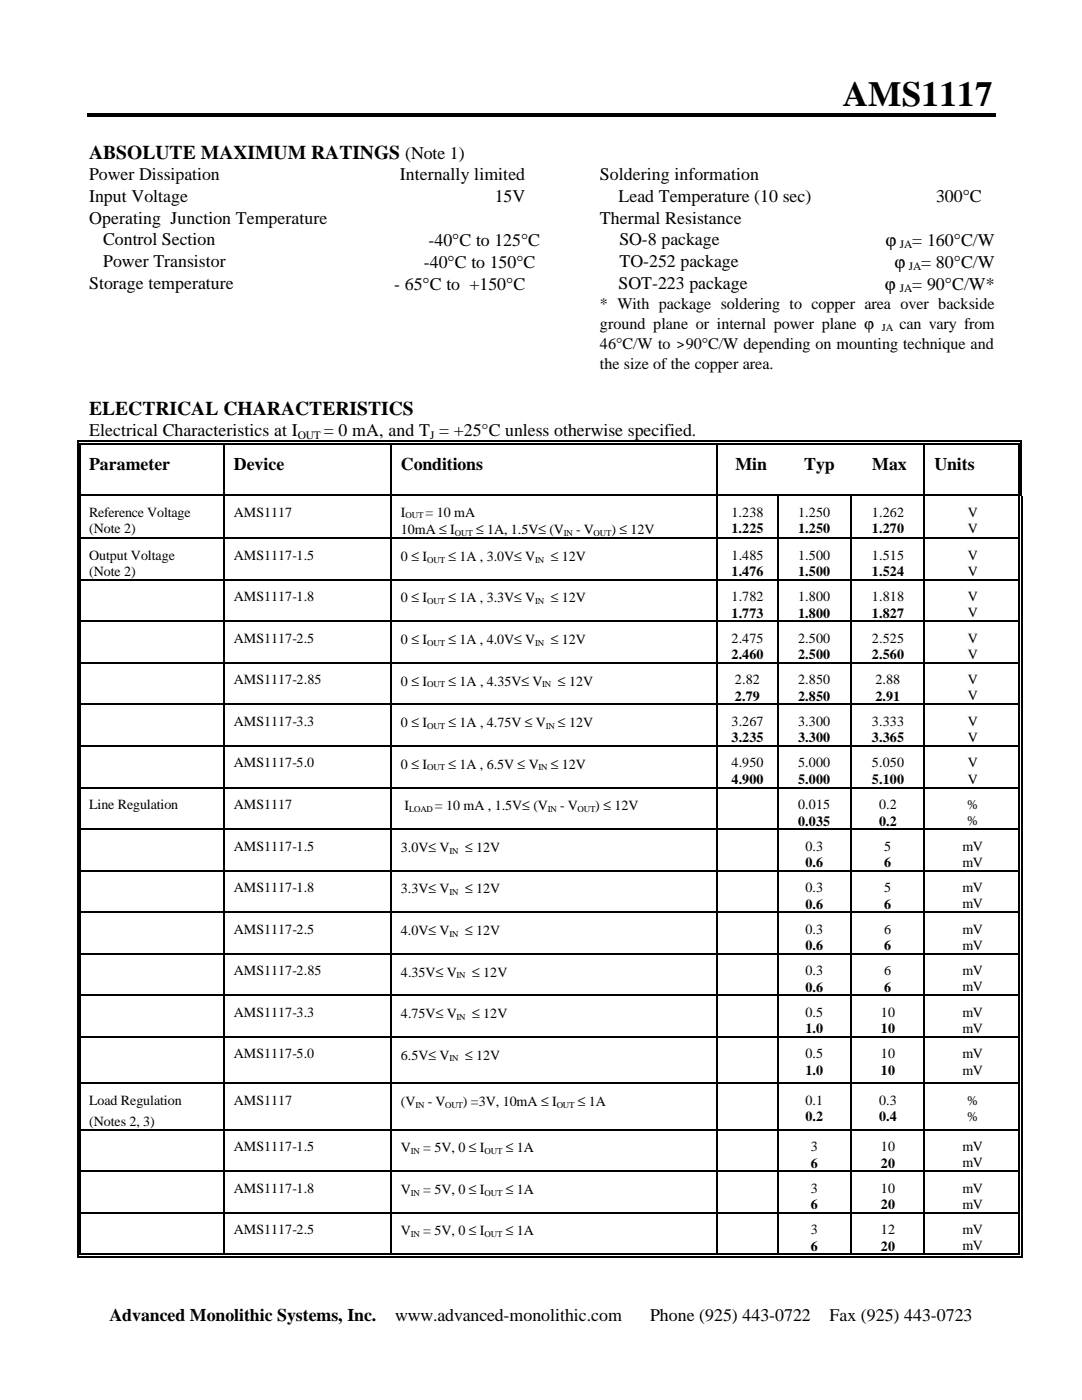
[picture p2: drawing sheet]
<svg xmlns="http://www.w3.org/2000/svg" width="216mm" height="279mm" viewBox="0 0 216 279" stroke-linecap="round" stroke-linejoin="round" font-family="sans-serif">
<defs><g id="words">
<text font-size="7" x="168.1" y="21.1">AMS1117</text>
<g font-size="3.9">
<text x="17.8" y="31.8">ABSOLUTE MAXIMUM RATINGS (Note 1)</text>
<text x="17.8" y="82.8">ELECTRICAL CHARACTERISTICS</text>
</g>
<g font-size="3.6">
<text x="17.8" y="36">Power Dissipation</text>
<text x="79.8" y="36">Internally limited</text>
<text x="119.7" y="36">Soldering information</text>
<text x="17.8" y="40.2">Input Voltage</text>
<text x="98.7" y="40.2">15V</text>
<text x="123.4" y="40.2">Lead Temperature (10 sec)</text>
<text x="186.8" y="40.4">300°C</text>
<text x="17.8" y="44.6">Operating Junction Temperature Range</text>
<text x="119.7" y="44.6">Thermal Resistance</text>
<text x="20.6" y="48.9">Control Section</text>
<text x="20.6" y="53.3">Power Transistor</text>
<text x="84.6" y="53.4">-40°C to 150°C</text>
<text x="85.5" y="49">-40°C to 125°C</text>
<text x="123.6" y="48.9">SO-8 package</text>
<text x="123.6" y="53.3">TO-252 package</text>
<text x="176.7" y="49">ϕ</text>
<text x="178.5" y="53.4">ϕ</text>
<text x="182" y="49">= 160°C/W</text>
<text x="183.8" y="53.4">= 80°C/W</text>
<text x="17.8" y="57.7">Storage temperature</text>
<text x="78.7" y="57.8">- 65°C to +150°C</text>
<text x="123.4" y="57.7">SOT-223 package</text>
<text x="176.5" y="57.8">ϕ</text>
<text x="182" y="57.8">= 90°C/W*</text>
<text x="17.8" y="87">Electrical Characteristics at I</text>
<text x="64.6" y="87">= 0 mA, and T = +25°C unless otherwise specified.</text>
<text x="17.8" y="93.7">Parameter</text>
<text x="46.7" y="93.7">Device</text>
<text x="80" y="93.7">Conditions</text>
<text x="146.7" y="93.7">Min</text>
<text x="160.5" y="93.7">Typ</text>
<text x="174" y="93.7">Max</text>
<text x="186.4" y="93.7">Units</text>
<text x="21.8" y="263.6">Advanced Monolithic Systems, Inc.</text>
<text x="78.8" y="263.6">www.advanced-monolithic.com</text>
<text x="129.7" y="263.6">Phone (925) 443-0722</text>
<text x="165.5" y="263.6">Fax (925) 443-0723</text>
</g>
<g font-size="3.2">
<text x="119.7" y="61.7">* With package soldering to copper area over backside</text>
<text x="119.7" y="65.7">ground plane or internal power plane ϕ</text>
<text x="179.5" y="65.7">can vary from</text>
<text x="119.7" y="69.7">46°C/W to &gt;90°C/W depending on mounting technique and</text>
<text x="119.7" y="73.6">the size of the copper area.</text>
</g>
<g font-size="2.8">
<text x="17.8" y="103.1">Reference Voltage</text>
<text x="17.8" y="106.3">(Note 2)</text>
<text x="46.7" y="103.1">AMS1117</text>
<text x="80" y="106.6">10mA ≤ I</text>
<text x="80" y="103.1">I</text>
<text x="84.9" y="103.1">= 10 mA</text>
<text x="95" y="106.6">≤ 1A, 1.5V≤ (V</text>
<text x="115" y="106.6">- V</text>
<text x="122" y="106.6">) ≤ 12V</text>
<text x="146" y="103.1">1.238</text>
<text x="146" y="106.4">1.225</text>
<text x="159.3" y="103.1">1.250</text>
<text x="159.3" y="106.4">1.250</text>
<text x="174" y="103.1">1.262</text>
<text x="174" y="106.4">1.270</text>
<text x="193.1" y="103.1">V</text>
<text x="193.1" y="106.3">V</text>
<text x="17.8" y="111.7">Output Voltage</text>
<text x="46.7" y="111.7">AMS1117-1.5</text>
<text x="80" y="111.9">0 ≤ I</text>
<text x="89.5" y="111.9">≤ 1A , 3.0V≤ V</text>
<text x="109.9" y="111.9">≤ 12V</text>
<text x="146" y="111.7">1.485</text>
<text x="159.3" y="111.7">1.500</text>
<text x="174" y="111.7">1.515</text>
<text x="193.1" y="111.7">V</text>
<text x="17.8" y="114.9">(Note 2)</text>
<text x="46.7" y="120">AMS1117-1.8</text>
<text x="146" y="115">1.476</text>
<text x="146" y="120">1.782</text>
<text x="159.3" y="115">1.500</text>
<text x="159.3" y="120">1.800</text>
<text x="174" y="115">1.524</text>
<text x="174" y="120">1.818</text>
<text x="193.1" y="114.9">V</text>
<text x="193.1" y="120">V</text>
<text x="80" y="120.2">0 ≤ I</text>
<text x="89.5" y="120.2">≤ 1A , 3.3V≤ V</text>
<text x="109.9" y="120.2">≤ 12V</text>
<text x="146" y="123.3">1.773</text>
<text x="159.3" y="123.3">1.800</text>
<text x="174" y="123.3">1.827</text>
<text x="193.1" y="123.2">V</text>
<text x="46.7" y="128.3">AMS1117-2.5</text>
<text x="80" y="128.5">0 ≤ I</text>
<text x="89.5" y="128.5">≤ 1A , 4.0V≤ V</text>
<text x="109.9" y="128.5">≤ 12V</text>
<text x="146" y="128.3">2.475</text>
<text x="146" y="131.6">2.460</text>
<text x="159.3" y="128.3">2.500</text>
<text x="159.3" y="131.6">2.500</text>
<text x="174" y="128.3">2.525</text>
<text x="174" y="131.6">2.560</text>
<text x="193.1" y="128.3">V</text>
<text x="193.1" y="131.5">V</text>
<text x="46.7" y="136.6">AMS1117-2.85</text>
<text x="80" y="136.8">0 ≤ I</text>
<text x="89.5" y="136.8">≤ 1A , 4.35V≤ V</text>
<text x="111.3" y="136.8">≤ 12V</text>
<text x="146.6" y="136.6">2.82</text>
<text x="159.3" y="136.6">2.850</text>
<text x="174.7" y="136.6">2.88</text>
<text x="193.1" y="136.6">V</text>
<text x="146.6" y="139.9">2.79</text>
<text x="159.3" y="139.9">2.850</text>
<text x="174.7" y="139.9">2.91</text>
<text x="193.1" y="139.8">V</text>
<text x="46.7" y="144.9">AMS1117-3.3</text>
<text x="80" y="145.1">0 ≤ I</text>
<text x="89.5" y="145.1">≤ 1A , 4.75V ≤ V</text>
<text x="111.3" y="145.1">≤ 12V</text>
<text x="146" y="144.9">3.267</text>
<text x="146" y="148.2">3.235</text>
<text x="159.3" y="144.9">3.300</text>
<text x="159.3" y="148.2">3.300</text>
<text x="174" y="144.9">3.333</text>
<text x="174" y="148.2">3.365</text>
<text x="193.1" y="144.9">V</text>
<text x="193.1" y="148.1">V</text>
<text x="46.7" y="153.2">AMS1117-5.0</text>
<text x="80" y="153.4">0 ≤ I</text>
<text x="89.5" y="153.4">≤ 1A , 6.5V ≤ V</text>
<text x="109.9" y="153.4">≤ 12V</text>
<text x="146" y="153.2">4.950</text>
<text x="159.3" y="153.2">5.000</text>
<text x="174" y="153.2">5.050</text>
<text x="193.1" y="153.2">V</text>
<text x="17.8" y="161.5">Line Regulation</text>
<text x="46.7" y="161.5">AMS1117</text>
<text x="80.7" y="161.7">I</text>
<text x="86.8" y="161.7">= 10 mA , 1.5V≤ (V</text>
<text x="111.8" y="161.7">- V</text>
<text x="118.8" y="161.7">) ≤ 12V</text>
<text x="146" y="156.5">4.900</text>
<text x="159.3" y="161.5">0.015</text>
<text x="159.3" y="156.5">5.000</text>
<text x="174" y="156.5">5.100</text>
<text x="175.4" y="161.5">0.2</text>
<text x="193" y="161.5">%</text>
<text x="193.1" y="156.4">V</text>
<text x="159.3" y="164.8">0.035</text>
<text x="175.4" y="164.8">0.2</text>
<text x="193" y="164.7">%</text>
<text x="46.7" y="169.8">AMS1117-1.5</text>
<text x="80" y="170">3.0V≤ V</text>
<text x="92.8" y="170">≤ 12V</text>
<text x="160.7" y="169.8">0.3</text>
<text x="160.7" y="173.1">0.6</text>
<text x="176.4" y="169.8">5</text>
<text x="176.4" y="173.1">6</text>
<text x="192" y="169.8">mV</text>
<text x="192" y="173">mV</text>
<text x="46.7" y="178.1">AMS1117-1.8</text>
<text x="80" y="178.3">3.3V≤ V</text>
<text x="92.8" y="178.3">≤ 12V</text>
<text x="160.7" y="178.1">0.3</text>
<text x="176.4" y="178.1">5</text>
<text x="192" y="178.1">mV</text>
<text x="160.7" y="181.4">0.6</text>
<text x="176.4" y="181.4">6</text>
<text x="192" y="181.3">mV</text>
<text x="46.7" y="186.4">AMS1117-2.5</text>
<text x="80" y="186.6">4.0V≤ V</text>
<text x="92.8" y="186.6">≤ 12V</text>
<text x="160.7" y="186.4">0.3</text>
<text x="160.7" y="189.7">0.6</text>
<text x="176.4" y="186.4">6</text>
<text x="176.4" y="189.7">6</text>
<text x="192" y="186.4">mV</text>
<text x="192" y="189.6">mV</text>
<text x="46.7" y="194.6">AMS1117-2.85</text>
<text x="80" y="194.9">4.35V≤ V</text>
<text x="94.2" y="194.9">≤ 12V</text>
<text x="160.7" y="194.6">0.3</text>
<text x="160.7" y="198">0.6</text>
<text x="176.4" y="194.6">6</text>
<text x="176.4" y="198">6</text>
<text x="192" y="194.6">mV</text>
<text x="192" y="197.9">mV</text>
<text x="46.7" y="202.9">AMS1117-3.3</text>
<text x="80" y="203.2">4.75V≤ V</text>
<text x="94.2" y="203.2">≤ 12V</text>
<text x="160.7" y="202.9">0.5</text>
<text x="175.8" y="202.9">10</text>
<text x="192" y="202.9">mV</text>
<text x="160.7" y="206.2">1.0</text>
<text x="175.8" y="206.2">10</text>
<text x="192" y="206.2">mV</text>
<text x="46.7" y="211.2">AMS1117-5.0</text>
<text x="80" y="211.5">6.5V≤ V</text>
<text x="92.8" y="211.5">≤ 12V</text>
<text x="160.7" y="211.2">0.5</text>
<text x="160.7" y="214.5">1.0</text>
<text x="175.8" y="211.2">10</text>
<text x="175.8" y="214.5">10</text>
<text x="192" y="211.2">mV</text>
<text x="192" y="214.5">mV</text>
<text x="17.8" y="220.5">Load Regulation</text>
<text x="46.7" y="220.5">AMS1117</text>
<text x="80" y="220.7">(V</text>
<text x="85.3" y="220.7">- V</text>
<text x="92.4" y="220.7">) =3V, 10mA ≤ I</text>
<text x="115.3" y="220.7">≤ 1A</text>
<text x="160.7" y="220.5">0.1</text>
<text x="175.4" y="220.5">0.3</text>
<text x="193" y="220.5">%</text>
<text x="17.8" y="224.6">(Notes 2, 3)</text>
<text x="160.7" y="223.8">0.2</text>
<text x="175.4" y="223.8">0.4</text>
<text x="193" y="223.7">%</text>
<text x="46.7" y="229.7">AMS1117-1.5</text>
<text x="80" y="230">V</text>
<text x="84.4" y="230">= 5V, 0 ≤ I</text>
<text x="100.9" y="230">≤ 1A</text>
<text x="161.8" y="229.7">3</text>
<text x="161.8" y="233">6</text>
<text x="175.8" y="229.7">10</text>
<text x="175.8" y="233">20</text>
<text x="192" y="229.7">mV</text>
<text x="192" y="232.9">mV</text>
<text x="46.7" y="238">AMS1117-1.8</text>
<text x="80" y="238.3">V</text>
<text x="84.4" y="238.3">= 5V, 0 ≤ I</text>
<text x="100.9" y="238.3">≤ 1A</text>
<text x="161.8" y="238">3</text>
<text x="175.8" y="238">10</text>
<text x="192" y="238">mV</text>
<text x="161.8" y="241.3">6</text>
<text x="175.8" y="241.3">20</text>
<text x="192" y="241.2">mV</text>
<text x="46.7" y="246.3">AMS1117-2.5</text>
<text x="80" y="246.5">V</text>
<text x="84.4" y="246.5">= 5V, 0 ≤ I</text>
<text x="100.9" y="246.5">≤ 1A</text>
<text x="161.8" y="246.3">3</text>
<text x="161.8" y="249.6">6</text>
<text x="175.8" y="246.3">12</text>
<text x="175.8" y="249.6">20</text>
<text x="192" y="246.3">mV</text>
<text x="192" y="249.5">mV</text>
</g>
<g font-size="2.3">
<text x="179.6" y="49.5">JA</text>
<text x="181.4" y="53.9">JA</text>
<text x="179.6" y="58.3">JA</text>
<text x="59.4" y="87.5">OUT</text>
<text x="85.9" y="87.5">J</text>
</g>
<text font-size="2.1" x="175.9" y="66">JA</text>
<g font-size="1.8">
<text x="80.9" y="103.5">OUT</text>
<text x="90.8" y="106.9">OUT</text>
<text x="112.5" y="106.9">IN</text>
<text x="118.4" y="106.9">OUT</text>
<text x="85.3" y="112.3">OUT</text>
<text x="106.8" y="112.3">IN</text>
<text x="85.3" y="120.6">OUT</text>
<text x="106.8" y="120.6">IN</text>
<text x="85.3" y="128.9">OUT</text>
<text x="106.8" y="128.9">IN</text>
<text x="85.3" y="137.2">OUT</text>
<text x="108.2" y="137.2">IN</text>
<text x="85.3" y="145.5">OUT</text>
<text x="108.9" y="145.5">IN</text>
<text x="85.3" y="153.8">OUT</text>
<text x="107.4" y="153.8">IN</text>
<text x="81.6" y="162.1">LOAD</text>
<text x="109.3" y="162.1">IN</text>
<text x="115.2" y="162.1">OUT</text>
<text x="89.7" y="170.3">IN</text>
<text x="89.7" y="178.6">IN</text>
<text x="89.7" y="186.9">IN</text>
<text x="91.1" y="195.2">IN</text>
<text x="91.1" y="203.5">IN</text>
<text x="89.7" y="211.8">IN</text>
<text x="82.9" y="221.1">IN</text>
<text x="88.8" y="221.1">OUT</text>
<text x="111.1" y="221.1">OUT</text>
<text x="82" y="230.3">IN</text>
<text x="96.7" y="230.3">OUT</text>
<text x="82" y="238.6">IN</text>
<text x="96.7" y="238.6">OUT</text>
<text x="82" y="246.9">IN</text>
<text x="96.7" y="246.9">OUT</text>
</g>
</g></defs>
<g fill="#000">
<path d="M17.3 22.6h181.3v.8h-181.3zM15.4 87.9h.3v.7h-.3zM15.4 87.9h.8v.2h-.8zM15.4 98.7h.3v.3h-.3zM15.9 88.4h.3v.2h-.3zM15.9 98.7h.3v.3h-.3zM44.6 87.9h.8v.2h-.8zM44.6 88.4h.8v.2h-.8zM44.6 98.7h.3v.3h-.3zM78 87.9h.7v.2h-.7zM78 88.4h.7v.2h-.7zM78 98.7h.2v.3h-.2z"/>
<path d="M143 87.9h.8v.2h-.8zM143 88.4h.8v.2h-.8zM143 98.7h.3v.3h-.3zM155 98.7h.3v.3h-.3zM169.8 98.7h.2v.3h-.2zM184.3 87.9h.8v.2h-.8zM184.3 88.4h.8v.2h-.8zM184.3 98.7h.3v.3h-.3zM203.1 87.9h.8v.2h-.8zM203.1 88.4h.3v.2h-.3zM203.1 98.7h.3v.3h-.3zM203.4 98.7h.5v.3h-.5z"/>
<path d="M203.6 87.9h.3v.7h-.3zM15.4 107.3h.3v.2h-.3zM15.4 115.6h.3v.2h-.3zM15.9 107.3h.3v.2h-.3zM15.9 115.6h.3v.2h-.3zM44.6 107.3h.3v.2h-.3zM44.6 115.6h.3v.2h-.3zM78 107.3h.2v.2h-.2zM78 115.6h.2v.2h-.2zM143 107.3h.3v.2h-.3zM143 115.6h.3v.2h-.3zM155 107.3h.3v.2h-.3z"/>
<path d="M155 115.6h.3v.2h-.3zM169.8 107.3h.2v.2h-.2zM169.8 115.6h.2v.2h-.2zM184.3 107.3h.3v.2h-.3zM184.3 115.6h.3v.2h-.3zM203.2 107.3h.3v.2h-.3zM203.2 115.6h.3v.2h-.3zM203.7 107.3h.3v.2h-.3zM203.7 115.6h.3v.2h-.3zM15.4 123.9h.3v.2h-.3zM15.4 132.2h.3v.2h-.3zM15.9 123.9h.3v.2h-.3z"/>
<path d="M15.9 132.2h.3v.2h-.3zM44.6 123.9h.3v.2h-.3zM44.6 132.2h.3v.2h-.3zM78 123.9h.2v.2h-.2zM78 132.2h.2v.2h-.2zM143 123.9h.3v.2h-.3zM143 132.2h.3v.2h-.3zM155 123.9h.3v.2h-.3zM155 132.2h.3v.2h-.3zM169.8 123.9h.2v.2h-.2zM169.8 132.2h.2v.2h-.2zM184.3 123.9h.3v.2h-.3z"/>
<path d="M184.3 132.2h.3v.2h-.3zM203.2 123.9h.3v.2h-.3zM203.2 132.2h.3v.2h-.3zM203.7 123.9h.3v.2h-.3zM203.7 132.2h.3v.2h-.3zM15.4 140.5h.3v.2h-.3zM15.4 148.8h.3v.2h-.3zM15.4 157.1h.3v.2h-.3zM15.9 140.5h.3v.2h-.3zM15.9 148.8h.3v.2h-.3zM15.9 157.1h.3v.2h-.3zM44.6 140.5h.3v.2h-.3z"/>
<path d="M44.6 148.8h.3v.2h-.3zM44.6 157.1h.3v.2h-.3zM78 140.5h.2v.2h-.2zM78 148.8h.2v.2h-.2zM78 157.1h.2v.2h-.2zM143 140.5h.3v.2h-.3zM143 148.8h.3v.2h-.3zM143 157.1h.3v.2h-.3zM155 140.5h.3v.2h-.3zM155 148.8h.3v.2h-.3zM155 157.1h.3v.2h-.3zM169.8 140.5h.2v.2h-.2z"/>
<path d="M169.8 148.8h.2v.2h-.2zM169.8 157.1h.2v.2h-.2zM184.3 140.5h.3v.2h-.3zM184.3 148.8h.3v.2h-.3zM184.3 157.1h.3v.2h-.3zM203.2 140.5h.3v.2h-.3zM203.2 148.8h.3v.2h-.3zM203.2 157.1h.3v.2h-.3zM203.7 140.5h.3v.2h-.3zM203.7 148.8h.3v.2h-.3zM203.7 157.1h.3v.2h-.3zM15.4 165.4h.3v.2h-.3z"/>
<path d="M15.4 173.7h.3v.2h-.3zM15.9 165.4h.3v.2h-.3zM15.9 173.7h.3v.2h-.3zM44.6 165.4h.3v.2h-.3zM44.6 173.7h.3v.2h-.3zM78 165.4h.2v.2h-.2zM78 173.7h.2v.2h-.2zM143 165.4h.3v.2h-.3zM143 173.7h.3v.2h-.3zM155 165.4h.3v.2h-.3zM155 173.7h.3v.2h-.3zM169.8 165.4h.2v.2h-.2z"/>
<path d="M169.8 173.7h.2v.2h-.2zM184.3 165.4h.3v.2h-.3zM184.3 173.7h.3v.2h-.3zM203.2 165.4h.3v.2h-.3zM203.2 173.7h.3v.2h-.3zM203.7 165.4h.3v.2h-.3zM203.7 173.7h.3v.2h-.3zM15.4 181.9h.3v.3h-.3zM15.4 190.2h.3v.3h-.3zM15.4 198.5h.3v.3h-.3zM15.9 181.9h.3v.3h-.3zM15.9 190.2h.3v.3h-.3z"/>
<path d="M15.9 198.5h.3v.3h-.3zM44.6 181.9h.3v.3h-.3zM44.6 190.2h.3v.3h-.3zM44.6 198.5h.3v.3h-.3zM78 181.9h.2v.3h-.2zM78 190.2h.2v.3h-.2zM78 198.5h.2v.3h-.2zM143 181.9h.3v.3h-.3zM143 190.2h.3v.3h-.3zM143 198.5h.3v.3h-.3zM155 181.9h.3v.3h-.3zM155 190.2h.3v.3h-.3z"/>
<path d="M155 198.5h.3v.3h-.3zM169.8 181.9h.2v.3h-.2zM169.8 190.2h.2v.3h-.2zM169.8 198.5h.2v.3h-.2zM184.3 181.9h.3v.3h-.3zM184.3 190.2h.3v.3h-.3zM184.3 198.5h.3v.3h-.3zM203.2 181.9h.3v.3h-.3zM203.2 190.2h.3v.3h-.3zM203.2 198.5h.3v.3h-.3zM203.7 181.9h.3v.3h-.3zM203.7 190.2h.3v.3h-.3z"/>
<path d="M203.7 198.5h.3v.3h-.3zM15.4 206.8h.3v.3h-.3zM15.4 216.1h.3v.2h-.3zM15.9 206.8h.3v.3h-.3zM15.9 216.1h.3v.2h-.3zM44.6 206.8h.3v.3h-.3zM44.6 216.1h.3v.2h-.3zM78 206.8h.2v.3h-.2zM78 216.1h.2v.2h-.2zM143 206.8h.3v.3h-.3zM143 216.1h.3v.2h-.3zM155 206.8h.3v.3h-.3z"/>
<path d="M155 216.1h.3v.2h-.3zM169.8 206.8h.2v.3h-.2zM169.8 216.1h.2v.2h-.2zM184.3 206.8h.3v.3h-.3zM184.3 216.1h.3v.2h-.3zM203.2 206.8h.3v.3h-.3zM203.2 216.1h.3v.2h-.3zM203.7 206.8h.3v.3h-.3zM203.7 216.1h.3v.2h-.3zM15.4 225.3h.3v.3h-.3zM15.4 233.6h.3v.2h-.3zM15.9 225.3h.3v.3h-.3z"/>
<path d="M15.9 233.6h.3v.2h-.3zM44.6 225.3h.3v.3h-.3zM44.6 233.6h.3v.2h-.3zM78 225.3h.2v.3h-.2zM78 233.6h.2v.2h-.2zM143 225.3h.3v.3h-.3zM143 233.6h.3v.2h-.3zM155 225.3h.3v.3h-.3zM155 233.6h.3v.2h-.3zM169.8 225.3h.2v.3h-.2zM169.8 233.6h.2v.2h-.2zM184.3 225.3h.3v.3h-.3z"/>
<path d="M184.3 233.6h.3v.2h-.3zM203.2 225.3h.3v.3h-.3zM203.2 233.6h.3v.2h-.3zM203.7 225.3h.3v.3h-.3zM203.7 233.6h.3v.2h-.3zM15.4 241.9h.3v.2h-.3zM15.4 250.2h.3v.8h-.3zM15.4 250.7h.8v.3h-.8zM15.9 241.9h.3v.2h-.3zM15.9 250.2h.3v.2h-.3zM44.6 241.9h.3v.2h-.3zM44.6 250.2h.8v.2h-.8z"/>
<path d="M44.6 250.7h.8v.3h-.8zM78 241.9h.2v.2h-.2zM78 250.2h.7v.2h-.7zM78 250.7h.7v.3h-.7zM143 241.9h.3v.2h-.3zM143 250.2h.8v.2h-.8zM143 250.7h.8v.3h-.8zM155 241.9h.3v.2h-.3zM155 250.2h.8v.2h-.8zM155 250.7h.8v.3h-.8zM169.8 241.9h.2v.2h-.2zM169.8 250.2h.7v.2h-.7z"/>
<path d="M169.8 250.7h.7v.3h-.7zM184.3 241.9h.3v.2h-.3zM184.3 250.2h.8v.2h-.8zM184.3 250.7h.8v.3h-.8zM203.2 241.9h.3v.2h-.3zM203.2 250.7h.8v.3h-.8zM203.2 250.2h.3v.2h-.3zM203.7 241.9h.3v.2h-.3zM203.7 250.2h.3v.8h-.3z"/>
</g>
<g fill="none" stroke="#000" stroke-width=".25">
<path d="M15.5 88.6v10.1M15.5 99v8.3M16 88.6v10.1M16 99v8.3M16.2 88h28.4M16.2 88.5h28.4M16.2 98.8h28.4M44.7 88.6v10.1M44.7 99v8.3M44.9 98.8h33.1M45.4 88h32.6M45.4 88.5h32.6"/>
<path d="M78.1 88.6v10.1M78.1 99v8.3M78.2 98.8h64.8M78.7 88h64.3M78.7 88.5h64.3M143.1 88.6v10.1M143.1 99v8.3M143.3 98.8h11.7M143.8 88h40.5M143.8 88.5h40.5M155.2 99v8.3M155.3 98.8h14.5"/>
<path d="M169.9 99v8.3M170 98.8h14.3M184.4 88.6v10.1M184.4 99v8.3M184.6 98.8h18.5M185.1 88h18M185.1 88.5h18M203.2 88.6v10.1M203.3 99v8.3M203.8 88.6v10.1M203.8 99v8.3M15.5 107.5v8.1"/>
<path d="M15.5 115.8v8.1M16 107.5v8.1M16 115.8v8.1M16.2 107.4h28.4M16.2 115.7h28.4M44.7 107.5v8.1M44.7 115.8v8.1M44.9 107.4h33.1M44.9 115.7h33.1M78.1 107.5v8.1M78.1 115.8v8.1M78.2 107.4h64.8"/>
<path d="M78.2 115.7h64.8M143.1 107.5v8.1M143.1 115.8v8.1M143.3 107.4h11.7M143.3 115.7h11.7M155.2 107.5v8.1M155.2 115.8v8.1M155.3 107.4h14.5M155.3 115.7h14.5M169.9 107.5v8.1M169.9 115.8v8.1M170 107.4h14.3"/>
<path d="M170 115.7h14.3M184.4 107.5v8.1M184.4 115.8v8.1M184.6 107.4h18.6M184.6 115.7h18.6M203.3 107.5v8.1M203.3 115.8v8.1M203.8 107.5v8.1M203.8 115.8v8.1M15.5 124.1v8.1M15.5 132.4v8.1M16 124.1v8.1"/>
<path d="M16 132.4v8.1M16.2 124h28.4M16.2 132.3h28.4M44.7 124.1v8.1M44.7 132.4v8.1M44.9 124h33.1M44.9 132.3h33.1M78.1 124.1v8.1M78.1 132.4v8.1M78.2 124h64.8M78.2 132.3h64.8M143.1 124.1v8.1"/>
<path d="M143.1 132.4v8.1M143.3 124h11.7M143.3 132.3h11.7M155.2 124.1v8.1M155.2 132.4v8.1M155.3 124h14.5M155.3 132.3h14.5M169.9 124.1v8.1M169.9 132.4v8.1M170 124h14.3M170 132.3h14.3M184.4 124.1v8.1"/>
<path d="M184.4 132.4v8.1M184.6 124h18.6M184.6 132.3h18.6M203.3 124.1v8.1M203.3 132.4v8.1M203.8 124.1v8.1M203.8 132.4v8.1M15.5 140.7v8.1M15.5 149v8.1M15.5 157.3v8.1M16 140.7v8.1M16 149v8.1"/>
<path d="M16 157.3v8.1M16.2 140.6h28.4M16.2 148.9h28.4M16.2 157.2h28.4M44.7 140.7v8.1M44.7 149v8.1M44.7 157.3v8.1M44.9 140.6h33.1M44.9 148.9h33.1M44.9 157.2h33.1M78.1 140.7v8.1M78.1 149v8.1"/>
<path d="M78.1 157.3v8.1M78.2 140.6h64.8M78.2 148.9h64.8M78.2 157.2h64.8M143.1 140.7v8.1M143.1 149v8.1M143.1 157.3v8.1M143.3 140.6h11.7M143.3 148.9h11.7M143.3 157.2h11.7M155.2 140.7v8.1M155.2 149v8.1"/>
<path d="M155.2 157.3v8.1M155.3 140.6h14.5M155.3 148.9h14.5M155.3 157.2h14.5M169.9 140.7v8.1M169.9 149v8.1M169.9 157.3v8.1M170 140.6h14.3M170 148.9h14.3M170 157.2h14.3M184.4 140.7v8.1M184.4 149v8.1"/>
<path d="M184.4 157.3v8.1M184.6 140.6h18.6M184.6 148.9h18.6M184.6 157.2h18.6M203.3 140.7v8.1M203.3 149v8.1M203.3 157.3v8.1M203.8 140.7v8.1M203.8 149v8.1M203.8 157.3v8.1M15.5 165.6v8.1M15.5 173.9v8"/>
<path d="M16 165.6v8.1M16 173.9v8M16.2 165.5h28.4M16.2 173.8h28.4M44.7 165.6v8.1M44.7 173.9v8M44.9 165.5h33.1M44.9 173.8h33.1M78.1 165.6v8.1M78.1 173.9v8M78.2 165.5h64.8M78.2 173.8h64.8"/>
<path d="M143.1 165.6v8.1M143.1 173.9v8M143.3 165.5h11.7M143.3 173.8h11.7M155.2 165.6v8.1M155.2 173.9v8M155.3 165.5h14.5M155.3 173.8h14.5M169.9 165.6v8.1M169.9 173.9v8M170 165.5h14.3M170 173.8h14.3"/>
<path d="M184.4 165.6v8.1M184.4 173.9v8M184.6 165.5h18.6M184.6 173.8h18.6M203.3 165.6v8.1M203.3 173.9v8M203.8 165.6v8.1M203.8 173.9v8M15.5 182.2v8M15.5 190.5v8M15.5 198.8v8M16 182.2v8"/>
<path d="M16 190.5v8M16 198.8v8M16.2 182.1h28.4M16.2 190.4h28.4M16.2 198.7h28.4M44.7 182.2v8M44.7 190.5v8M44.7 198.8v8M44.9 182.1h33.1M44.9 190.4h33.1M44.9 198.7h33.1M78.1 182.2v8"/>
<path d="M78.1 190.5v8M78.1 198.8v8M78.2 182.1h64.8M78.2 190.4h64.8M78.2 198.7h64.8M143.1 182.2v8M143.1 190.5v8M143.1 198.8v8M143.3 182.1h11.7M143.3 190.4h11.7M143.3 198.7h11.7M155.2 182.2v8"/>
<path d="M155.2 190.5v8M155.2 198.8v8M155.3 182.1h14.5M155.3 190.4h14.5M155.3 198.7h14.5M169.9 182.2v8M169.9 190.5v8M169.9 198.8v8M170 182.1h14.3M170 190.4h14.3M170 198.7h14.3M184.4 182.2v8"/>
<path d="M184.4 190.5v8M184.4 198.8v8M184.6 182.1h18.6M184.6 190.4h18.6M184.6 198.7h18.6M203.3 182.2v8M203.3 190.5v8M203.3 198.8v8M203.8 182.2v8M203.8 190.5v8M203.8 198.8v8M15.5 207.1v9"/>
<path d="M15.5 216.3v9M16 207.1v9M16 216.3v9M16.2 207h28.4M16.2 216.2h28.4M44.7 207.1v9M44.7 216.3v9M44.9 207h33.1M44.9 216.2h33.1M78.1 207.1v9M78.1 216.3v9M78.2 207h64.8"/>
<path d="M78.2 216.2h64.8M143.1 207.1v9M143.1 216.3v9M143.3 207h11.7M143.3 216.2h11.7M155.2 207.1v9M155.2 216.3v9M155.3 207h14.5M155.3 216.2h14.5M169.9 207.1v9M169.9 216.3v9M170 207h14.3"/>
<path d="M170 216.2h14.3M184.4 207.1v9M184.4 216.3v9M184.6 207h18.6M184.6 216.2h18.6M203.3 207.1v9M203.3 216.3v9M203.8 207.1v9M203.8 216.3v9M15.5 225.6v8M15.5 233.8v8.1M16 225.6v8"/>
<path d="M16 233.8v8.1M16.2 225.4h28.4M16.2 233.7h28.4M44.7 225.6v8M44.7 233.8v8.1M44.9 225.4h33.1M44.9 233.7h33.1M78.1 225.6v8M78.1 233.8v8.1M78.2 225.4h64.8M78.2 233.7h64.8M143.1 225.6v8"/>
<path d="M143.1 233.8v8.1M143.3 225.4h11.7M143.3 233.7h11.7M155.2 225.6v8M155.2 233.8v8.1M155.3 225.4h14.5M155.3 233.7h14.5M169.9 225.6v8M169.9 233.8v8.1M170 225.4h14.3M170 233.7h14.3M184.4 225.6v8"/>
<path d="M184.4 233.8v8.1M184.6 225.4h18.6M184.6 233.7h18.6M203.3 225.6v8M203.3 233.8v8.1M203.8 225.6v8M203.8 233.8v8.1M15.5 242.1v8.1M16 242.1v8.1M16.2 242h28.4M16.2 250.8h28.4M16.2 250.3h28.4"/>
<path d="M44.7 242.1v8.1M44.9 242h33.1M45.4 250.8h32.6M45.4 250.3h32.6M78.1 242.1v8.1M78.2 242h64.8M78.7 250.8h64.3M78.7 250.3h64.3M143.1 242.1v8.1M143.3 242h11.7M143.8 250.8h11.2M143.8 250.3h11.2"/>
<path d="M155.2 242.1v8.1M155.3 242h14.5M155.8 250.8h14M155.8 250.3h14M169.9 242.1v8.1M170 242h14.3M170.5 250.8h13.8M170.5 250.3h13.8M184.4 242.1v8.1M184.6 242h18.6M185.1 250.8h18.1M185.1 250.3h18.1"/>
<path d="M203.3 242.1v8.1M203.8 242.1v8.1"/>
</g>
<use href="#words"/>
</svg>
